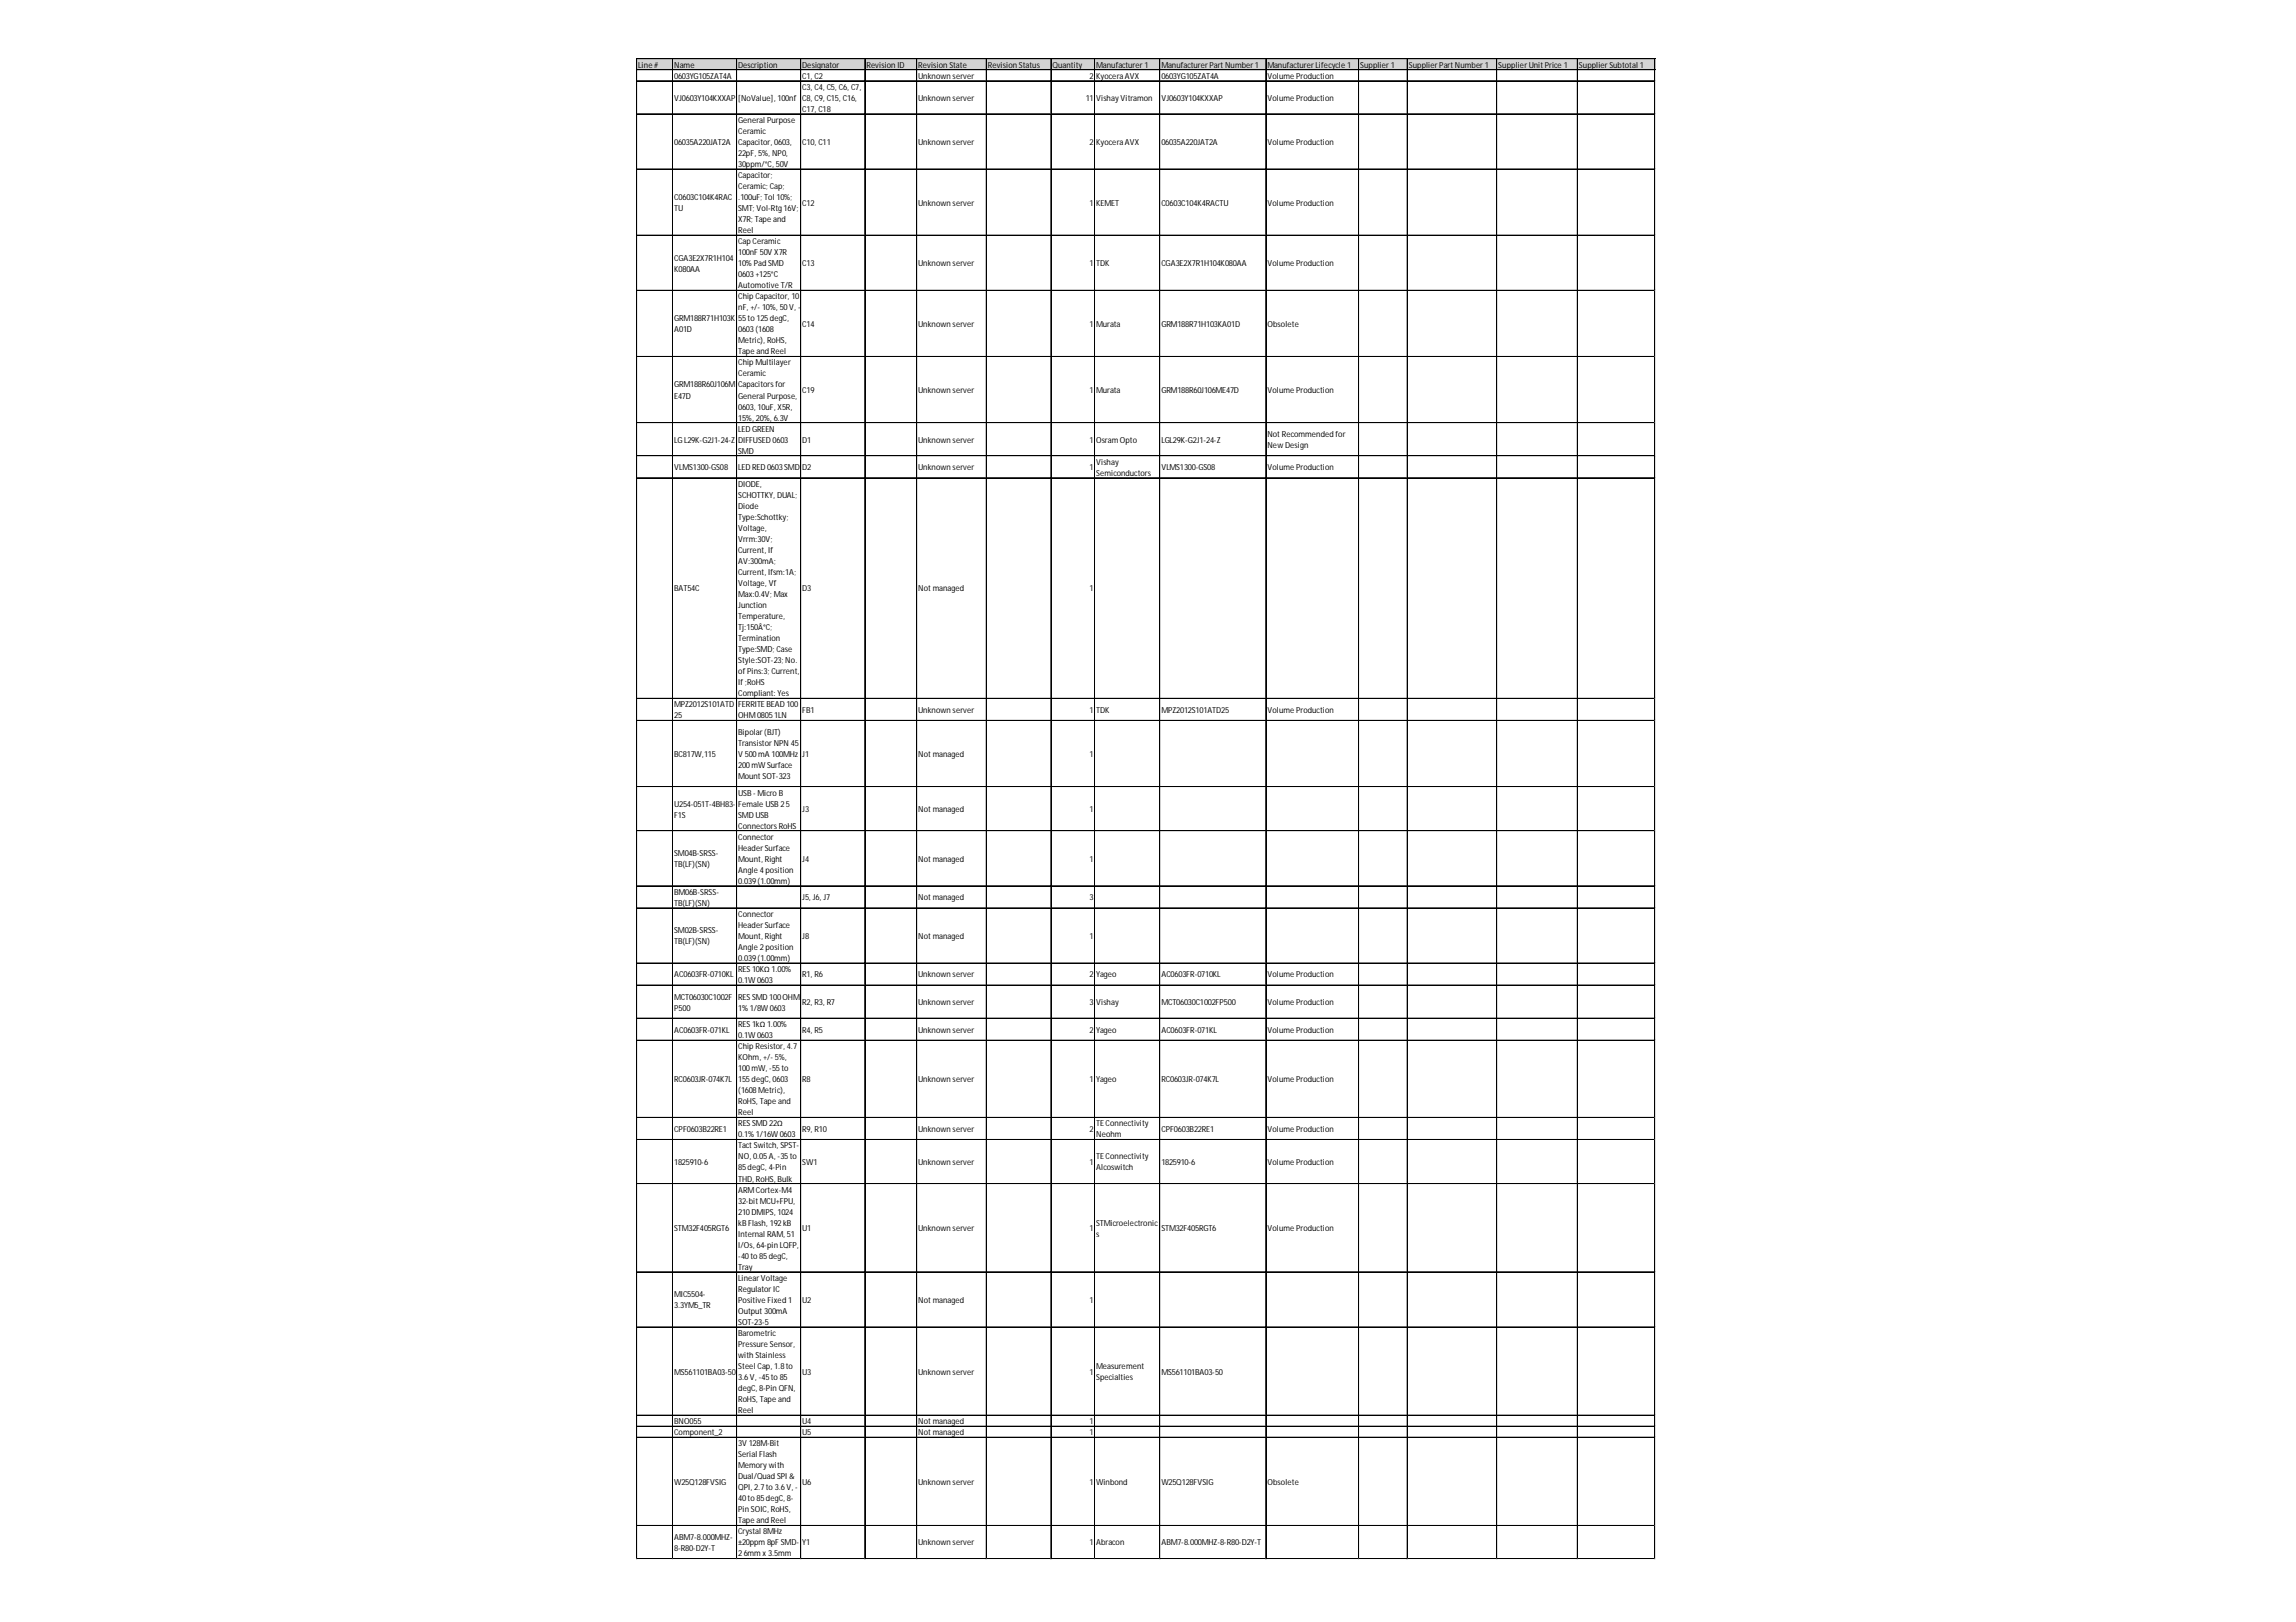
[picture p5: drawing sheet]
<svg xmlns="http://www.w3.org/2000/svg" width="297mm" height="210mm" viewBox="0 0 297 210" stroke-linecap="round" stroke-linejoin="round" font-family="sans-serif">
<defs><g id="words">
<g font-size="1.1">
<text x="82.6" y="8.8">Line #</text>
<text x="87.2" y="8.8">Name</text>
<text x="87.2" y="10.2">0603YG105ZAT4A</text>
<text x="95.5" y="8.8">Description</text>
<text x="103.8" y="8.8">Designator</text>
<text x="103.8" y="10.2">C1, C2</text>
<text x="103.8" y="11.6">C3, C4, C5, C6, C7,</text>
<text x="112.1" y="8.8">Revision ID</text>
<text x="118.8" y="8.8">Revision State</text>
<text x="118.8" y="10.2">Unknown server</text>
<text x="127.8" y="8.8">Revision Status</text>
<text x="136.2" y="8.8">Quantity</text>
<text x="141" y="10.2">2</text>
<text x="141.8" y="8.8">Manufacturer1</text>
<text x="141.8" y="10.2">Kyocera AVX</text>
<text x="150.2" y="8.8">ManufacturerPartNumber1</text>
<text x="150.2" y="10.2">0603YG105ZAT4A</text>
<text x="164" y="8.8">ManufacturerLifecycle 1</text>
<text x="164" y="10.2">Volume Production</text>
<text x="176" y="8.8">Supplier1</text>
<text x="182.3" y="8.8">SupplierPartNumber1</text>
<text x="193.8" y="8.8">SupplierUnitPrice 1</text>
<text x="204.3" y="8.8">SupplierSubtotal 1</text>
<text x="87.2" y="13">VJ0603Y104KXXAP</text>
<text x="95.5" y="13">[NoValue], 100nf</text>
<text x="95.5" y="15.9">General Purpose</text>
<text x="95.5" y="17.3">Ceramic</text>
<text x="103.8" y="13">C8, C9, C15, C16,</text>
<text x="103.8" y="14.5">C17, C18</text>
<text x="118.8" y="13">Unknown server</text>
<text x="140.5" y="13">11</text>
<text x="141.8" y="13">VishayVitramon</text>
<text x="150.2" y="13">VJ0603Y104KXXAP</text>
<text x="164" y="13">Volume Production</text>
<text x="87.2" y="18.7">06035A220JAT2A</text>
<text x="95.5" y="18.7">Capacitor, 0603,</text>
<text x="95.5" y="20.2">22pF, 5%, NP0,</text>
<text x="95.5" y="21.6">30ppm/°C, 50V</text>
<text x="95.5" y="23">Capacitor;</text>
<text x="103.8" y="18.7">C10, C11</text>
<text x="118.8" y="18.7">Unknown server</text>
<text x="141" y="18.7">2</text>
<text x="141.8" y="18.7">Kyocera AVX</text>
<text x="150.2" y="18.7">06035A220JAT2A</text>
<text x="164" y="18.7">Volume Production</text>
<text x="87.2" y="25.9">C0603C104K4RAC</text>
<text x="87.2" y="27.3">TU</text>
<text x="95.5" y="24.5">Ceramic; Cap;</text>
<text x="95.5" y="25.9">.100uF; Tol 10%;</text>
<text x="95.5" y="27.3">SMT; Vol-Rtg16V;</text>
<text x="95.5" y="28.7">X7R; Tape and</text>
<text x="103.8" y="26.6">C12</text>
<text x="118.8" y="26.6">Unknown server</text>
<text x="141" y="26.6">1</text>
<text x="141.8" y="26.6">KEMET</text>
<text x="150.2" y="26.6">C0603C104K4RACTU</text>
<text x="164" y="26.6">Volume Production</text>
<text x="87.2" y="33.7">CGA3E2X7R1H104</text>
<text x="87.2" y="35.2">K080AA</text>
<text x="95.5" y="30.2">Reel</text>
<text x="95.5" y="31.6">Cap Ceramic</text>
<text x="95.5" y="33">100nF 50V X7R</text>
<text x="95.5" y="34.4">10%Pad SMD</text>
<text x="95.5" y="35.9">0603+125°C</text>
<text x="103.8" y="34.4">C13</text>
<text x="118.8" y="34.4">Unknown server</text>
<text x="141" y="34.4">1</text>
<text x="141.8" y="34.4">TDK</text>
<text x="150.2" y="34.4">CGA3E2X7R1H104K080AA</text>
<text x="164" y="34.4">Volume Production</text>
<text x="87.2" y="41.6">GRM188R71H103K</text>
<text x="95.5" y="37.3">Automotive T/R</text>
<text x="95.5" y="38.7">Chip Capacitor, 10</text>
<text x="95.5" y="40.2">nF, +/- 10%, 50V, -</text>
<text x="95.5" y="41.6">55to 125degC,</text>
<text x="87.2" y="43">A01D</text>
<text x="95.5" y="43">0603(1608</text>
<text x="95.5" y="44.4">Metric), RoHS,</text>
<text x="95.5" y="45.9">Tape and Reel</text>
<text x="95.5" y="47.3">Chip Multilayer</text>
<text x="103.8" y="42.3">C14</text>
<text x="118.8" y="42.3">Unknown server</text>
<text x="141" y="42.3">1</text>
<text x="141.8" y="42.3">Murata</text>
<text x="150.2" y="42.3">GRM188R71H103KA01D</text>
<text x="164" y="42.3">Obsolete</text>
<text x="87.2" y="50.1">GRM188R60J106M</text>
<text x="87.2" y="51.6">E47D</text>
<text x="95.5" y="48.7">Ceramic</text>
<text x="95.5" y="50.1">Capacitorsfor</text>
<text x="95.5" y="51.6">General Purpose,</text>
<text x="95.5" y="53">0603, 10uF, X5R,</text>
<text x="103.8" y="50.9">C19</text>
<text x="118.8" y="50.9">Unknown server</text>
<text x="141" y="50.9">1</text>
<text x="141.8" y="50.9">Murata</text>
<text x="150.2" y="50.9">GRM188R60J106ME47D</text>
<text x="164" y="50.9">Volume Production</text>
<text x="87.2" y="57.3">LGL29K-G2J1-24-Z</text>
<text x="95.5" y="54.4">15%, 20%, 6.3V</text>
<text x="95.5" y="55.9">LED GREEN</text>
<text x="95.5" y="57.3">DIFFUSED 0603</text>
<text x="95.5" y="58.7">SMD</text>
<text x="103.8" y="57.3">D1</text>
<text x="118.8" y="57.3">Unknown server</text>
<text x="141" y="57.3">1</text>
<text x="141.8" y="57.3">Osram Opto</text>
<text x="150.2" y="57.3">LGL29K-G2J1-24-Z</text>
<text x="164" y="56.6">NotRecommended for</text>
<text x="164" y="58">NewDesign</text>
<text x="87.2" y="60.8">VLMS1300-GS08</text>
<text x="95.5" y="60.8">LED RED 0603SMD</text>
<text x="95.5" y="63">DIODE,</text>
<text x="95.5" y="64.4">SCHOTTKY, DUAL;</text>
<text x="95.5" y="65.8">Diode</text>
<text x="103.8" y="60.8">D2</text>
<text x="118.8" y="60.8">Unknown server</text>
<text x="141" y="60.8">1</text>
<text x="141.8" y="60.1">Vishay</text>
<text x="141.8" y="61.6">Semiconductors</text>
<text x="150.2" y="60.8">VLMS1300-GS08</text>
<text x="164" y="60.8">Volume Production</text>
<text x="95.5" y="67.3">Type:Schottky;</text>
<text x="95.5" y="68.7">Voltage,</text>
<text x="95.5" y="70.1">Vrrm:30V;</text>
<text x="95.5" y="71.6">Current, If</text>
<text x="87.2" y="76.5">BAT54C</text>
<text x="95.5" y="73">AV:300mA;</text>
<text x="95.5" y="74.4">Current, Ifsm:1A;</text>
<text x="95.5" y="75.8">Voltage, Vf</text>
<text x="95.5" y="77.3">Max:0.4V; Max</text>
<text x="103.8" y="76.5">D3</text>
<text x="118.8" y="76.5">Notmanaged</text>
<text x="141" y="76.5">1</text>
<text x="95.5" y="78.7">Junction</text>
<text x="95.5" y="80.1">Temperature,</text>
<text x="95.5" y="81.5">Tj:150Â°C;</text>
<text x="95.5" y="83">Termination</text>
<text x="95.5" y="84.4">Type:SMD; Case</text>
<text x="95.5" y="85.8">Style:SOT-23; No.</text>
<text x="95.5" y="87.2">ofPins:3; Current,</text>
<text x="95.5" y="88.7">If;RoHS</text>
<text x="87.2" y="91.5">MPZ2012S101ATD</text>
<text x="87.2" y="93">25</text>
<text x="95.5" y="90.1">Compliant: Yes</text>
<text x="95.5" y="91.5">FERRITEBEAD 100</text>
<text x="95.5" y="93">OHM08051LN</text>
<text x="95.5" y="95.1">Bipolar(BJT)</text>
<text x="103.8" y="92.2">FB1</text>
<text x="118.8" y="92.2">Unknown server</text>
<text x="141" y="92.2">1</text>
<text x="141.8" y="92.2">TDK</text>
<text x="150.2" y="92.2">MPZ2012S101ATD25</text>
<text x="164" y="92.2">Volume Production</text>
<text x="87.2" y="98">BC817W,115</text>
<text x="95.5" y="96.5">TransistorNPN 45</text>
<text x="95.5" y="98">V 500mA 100MHz</text>
<text x="95.5" y="99.4">200mWSurface</text>
<text x="95.5" y="100.8">Mount SOT-323</text>
<text x="103.8" y="98">J1</text>
<text x="118.8" y="98">Notmanaged</text>
<text x="141" y="98">1</text>
<text x="87.2" y="104.4">U254-051T-4BH83-</text>
<text x="87.2" y="105.8">F1S</text>
<text x="95.5" y="102.9">USB- Micro B</text>
<text x="95.5" y="104.4">Female USB25</text>
<text x="95.5" y="105.8">SMD USB</text>
<text x="95.5" y="107.2">ConnectorsRoHS</text>
<text x="103.8" y="105.1">J3</text>
<text x="118.8" y="105.1">Notmanaged</text>
<text x="141" y="105.1">1</text>
<text x="87.2" y="110.8">SM04B-SRSS-</text>
<text x="87.2" y="112.2">TB(LF)(SN)</text>
<text x="95.5" y="108.7">Connector</text>
<text x="95.5" y="110.1">HeaderSurface</text>
<text x="95.5" y="111.5">Mount, Right</text>
<text x="95.5" y="112.9">Angle 4position</text>
<text x="103.8" y="111.5">J4</text>
<text x="118.8" y="111.5">Notmanaged</text>
<text x="141" y="111.5">1</text>
<text x="87.2" y="115.8">BM06B-SRSS-</text>
<text x="87.2" y="117.2">TB(LF)(SN)</text>
<text x="95.5" y="114.4">0.039(1.00mm)</text>
<text x="95.5" y="118.6">Connector</text>
<text x="103.8" y="116.5">J5, J6, J7</text>
<text x="118.8" y="116.5">Notmanaged</text>
<text x="141" y="116.5">3</text>
<text x="87.2" y="120.8">SM02B-SRSS-</text>
<text x="87.2" y="122.2">TB(LF)(SN)</text>
<text x="95.5" y="120.1">HeaderSurface</text>
<text x="95.5" y="121.5">Mount, Right</text>
<text x="95.5" y="122.9">Angle 2position</text>
<text x="95.5" y="124.4">0.039(1.00mm)</text>
<text x="95.5" y="125.8">RES10KΩ 1.00%</text>
<text x="103.8" y="121.5">J8</text>
<text x="118.8" y="121.5">Notmanaged</text>
<text x="141" y="121.5">1</text>
<text x="87.2" y="126.5">AC0603FR-0710KL</text>
<text x="87.2" y="129.4">MCT06030C1002F</text>
<text x="87.2" y="130.8">P500</text>
<text x="95.5" y="127.2">0.1W0603</text>
<text x="95.5" y="129.4">RESSMD 100OHM</text>
<text x="95.5" y="130.8">1%1/8W0603</text>
<text x="103.8" y="126.5">R1, R6</text>
<text x="103.8" y="130.1">R2, R3, R7</text>
<text x="118.8" y="126.5">Unknown server</text>
<text x="118.8" y="130.1">Unknown server</text>
<text x="141" y="126.5">2</text>
<text x="141" y="130.1">3</text>
<text x="141.8" y="126.5">Yageo</text>
<text x="141.8" y="130.1">Vishay</text>
<text x="150.2" y="126.5">AC0603FR-0710KL</text>
<text x="150.2" y="130.1">MCT06030C1002FP500</text>
<text x="164" y="126.5">Volume Production</text>
<text x="164" y="130.1">Volume Production</text>
<text x="87.2" y="133.6">AC0603FR-071KL</text>
<text x="95.5" y="132.9">RES1kΩ 1.00%</text>
<text x="95.5" y="134.3">0.1W0603</text>
<text x="95.5" y="135.8">Chip Resistor, 4.7</text>
<text x="95.5" y="137.2">KOhm, +/- 5%,</text>
<text x="103.8" y="133.6">R4, R5</text>
<text x="118.8" y="133.6">Unknown server</text>
<text x="141" y="133.6">2</text>
<text x="141.8" y="133.6">Yageo</text>
<text x="150.2" y="133.6">AC0603FR-071KL</text>
<text x="164" y="133.6">Volume Production</text>
<text x="87.2" y="140.1">RC0603JR-074K7L</text>
<text x="95.5" y="138.6">100mW, -55to</text>
<text x="95.5" y="140.1">155degC, 0603</text>
<text x="95.5" y="141.5">(1608Metric),</text>
<text x="95.5" y="142.9">RoHS, Tape and</text>
<text x="103.8" y="140.1">R8</text>
<text x="118.8" y="140.1">Unknown server</text>
<text x="141" y="140.1">1</text>
<text x="141.8" y="140.1">Yageo</text>
<text x="150.2" y="140.1">RC0603JR-074K7L</text>
<text x="164" y="140.1">Volume Production</text>
<text x="87.2" y="146.5">CPF0603B22RE1</text>
<text x="95.5" y="144.3">Reel</text>
<text x="95.5" y="145.8">RESSMD 22Ω</text>
<text x="95.5" y="147.2">0.1%1/16W0603</text>
<text x="95.5" y="148.6">TactSwitch, SPST-</text>
<text x="103.8" y="146.5">R9, R10</text>
<text x="118.8" y="146.5">Unknown server</text>
<text x="141" y="146.5">2</text>
<text x="141.8" y="145.8">TEConnectivity</text>
<text x="141.8" y="147.2">Neohm</text>
<text x="150.2" y="146.5">CPF0603B22RE1</text>
<text x="164" y="146.5">Volume Production</text>
<text x="87.2" y="150.8">1825910-6</text>
<text x="95.5" y="150">NO, 0.05A, -35to</text>
<text x="95.5" y="151.5">85degC, 4-Pin</text>
<text x="95.5" y="152.9">THD, RoHS, Bulk</text>
<text x="95.5" y="154.3">ARMCortex-M4</text>
<text x="95.5" y="155.8">32-bitMCU+FPU,</text>
<text x="103.8" y="150.8">SW1</text>
<text x="118.8" y="150.8">Unknown server</text>
<text x="141" y="150.8">1</text>
<text x="141.8" y="150">TEConnectivity</text>
<text x="141.8" y="151.5">Alcoswitch</text>
<text x="150.2" y="150.8">1825910-6</text>
<text x="164" y="150.8">Volume Production</text>
<text x="87.2" y="159.3">STM32F405RGT6</text>
<text x="95.5" y="157.2">210DMIPS, 1024</text>
<text x="95.5" y="158.6">kBFlash, 192kB</text>
<text x="95.5" y="160">Internal RAM, 51</text>
<text x="95.5" y="161.5">I/Os, 64-pin LQFP,</text>
<text x="103.8" y="159.3">U1</text>
<text x="118.8" y="159.3">Unknown server</text>
<text x="141" y="159.3">1</text>
<text x="141.8" y="158.6">STMicroelectronic</text>
<text x="141.8" y="160">s</text>
<text x="150.2" y="159.3">STM32F405RGT6</text>
<text x="164" y="159.3">Volume Production</text>
<text x="87.2" y="167.9">MIC5504-</text>
<text x="95.5" y="162.9">-40to 85degC,</text>
<text x="95.5" y="164.3">Tray</text>
<text x="95.5" y="165.7">LinearVoltage</text>
<text x="95.5" y="167.2">RegulatorIC</text>
<text x="87.2" y="169.3">3.3YM5_TR</text>
<text x="95.5" y="168.6">Positive Fixed 1</text>
<text x="95.5" y="170">Output 300mA</text>
<text x="95.5" y="171.5">SOT-23-5</text>
<text x="95.5" y="172.9">Barometric</text>
<text x="103.8" y="168.6">U2</text>
<text x="118.8" y="168.6">Notmanaged</text>
<text x="141" y="168.6">1</text>
<text x="87.2" y="177.9">MS561101BA03-50</text>
<text x="95.5" y="174.3">Pressure Sensor,</text>
<text x="95.5" y="175.7">with Stainless</text>
<text x="95.5" y="177.2">Steel Cap, 1.8to</text>
<text x="95.5" y="178.6">3.6V, -45to 85</text>
<text x="103.8" y="177.9">U3</text>
<text x="118.8" y="177.9">Unknown server</text>
<text x="141" y="177.9">1</text>
<text x="141.8" y="177.2">Measurement</text>
<text x="141.8" y="178.6">Specialties</text>
<text x="150.2" y="177.9">MS561101BA03-50</text>
<text x="87.2" y="184.3">BNO055</text>
<text x="87.2" y="185.7">Component_2</text>
<text x="95.5" y="180">degC, 8-Pin QFN,</text>
<text x="95.5" y="181.4">RoHS, Tape and</text>
<text x="95.5" y="182.9">Reel</text>
<text x="103.8" y="184.3">U4</text>
<text x="103.8" y="185.7">U5</text>
<text x="118.8" y="184.3">Notmanaged</text>
<text x="118.8" y="185.7">Notmanaged</text>
<text x="141" y="184.3">1</text>
<text x="141" y="185.7">1</text>
<text x="95.5" y="187.2">3V 128M-Bit</text>
<text x="95.5" y="188.6">Serial Flash</text>
<text x="95.5" y="190">Memorywith</text>
<text x="95.5" y="191.4">Dual/Quad SPI &amp;</text>
<text x="87.2" y="192.1">W25Q128FVSIG</text>
<text x="95.5" y="192.9">QPI, 2.7to 3.6V, -</text>
<text x="95.5" y="194.3">40to 85degC, 8-</text>
<text x="95.5" y="195.7">Pin SOIC, RoHS,</text>
<text x="95.5" y="197.1">Tape and Reel</text>
<text x="103.8" y="192.1">U6</text>
<text x="118.8" y="192.1">Unknown server</text>
<text x="141" y="192.1">1</text>
<text x="141.8" y="192.1">Winbond</text>
<text x="150.2" y="192.1">W25Q128FVSIG</text>
<text x="164" y="192.1">Obsolete</text>
<text x="87.2" y="199.3">ABM7-8.000MHZ-</text>
<text x="87.2" y="200.7">8-R80-D2Y-T</text>
<text x="95.5" y="198.6">Crystal 8MHz</text>
<text x="95.5" y="200">±20ppm 8pF SMD-</text>
<text x="95.5" y="201.4">26mm x3.5mm</text>
<text x="103.8" y="200">Y1</text>
<text x="118.8" y="200">Unknown server</text>
<text x="141" y="200">1</text>
<text x="141.8" y="200">Abracon</text>
<text x="150.2" y="200">ABM7-8.000MHZ-8-R80-D2Y-T</text>
</g>
</g></defs>
<path d="M82.4 7.6h131.8v1.5h-131.8z" fill="#d3d3d3"/>
<g fill="none" stroke="#000" stroke-width=".13">
<path d="M82.4 7.6v194.2M82.4 7.6h131.7M82.4 9h131.7M82.4 9.1h131.7M82.4 10.4h131.7M82.4 10.5h131.7M82.4 14.7h131.7M82.4 14.8h131.7M87 7.7v194.1M95.3 7.7v194.1M103.6 7.7v194.1M111.9 7.7v194.1"/>
<path d="M118.6 7.7v194.1M127.6 7.7v194.1M136 7.7v194.1M141.6 7.7v194.1M150 7.7v194.1M150.1 7.7v194.1M163.8 7.7v194.1M175.8 7.7v194.1M182 7.7v194.1M182.1 7.7v194.1M193.6 7.7v194.1M193.7 7.7v194.1"/>
<path d="M204.1 7.7v194.1M214.1 7.7v194.1M82.4 21.9h131.7M82.4 30.4h131.7M82.4 30.5h131.7M82.4 37.6h131.7M82.4 46.1h131.7M82.4 46.2h131.7M82.4 54.7h131.7M82.4 59h131.7M82.4 61.8h131.7M82.4 61.9h131.7"/>
<path d="M82.4 90.4h131.7M82.4 93.2h131.7M82.4 93.3h131.7M82.4 101.8h131.7M82.4 107.5h131.7M82.4 114.6h131.7M82.4 114.7h131.7M82.4 117.5h131.7M82.4 124.6h131.7M82.4 124.7h131.7M82.4 127.5h131.7M82.4 131.8h131.7"/>
<path d="M82.4 134.6h131.7M82.4 144.6h131.7M82.4 147.5h131.7M82.4 153.2h131.7M82.4 164.6h131.7M82.4 171.7h131.7M82.4 171.8h131.7M82.4 183.1h131.7M82.4 183.2h131.7M82.4 184.6h131.7M82.4 186h131.7M82.4 197.4h131.7"/>
<path d="M82.4 201.7h131.7"/>
</g>
<path d="M82.4 201.8h.1" fill="none" stroke="#dadcdd" stroke-width=".13"/>
<path d="M87 201.8h.1" fill="none" stroke="#dadcdd" stroke-width=".13"/>
<path d="M87 201.8h.1z" fill="#dadcdd"/>
<path d="M95.3 201.8h.1" fill="none" stroke="#dadcdd" stroke-width=".13"/>
<path d="M95.3 201.8h.1z" fill="#dadcdd"/>
<path d="M103.6 201.8h.1" fill="none" stroke="#dadcdd" stroke-width=".13"/>
<path d="M103.6 201.8h.1z" fill="#dadcdd"/>
<path d="M111.9 201.8h.1" fill="none" stroke="#dadcdd" stroke-width=".13"/>
<path d="M118.6 201.8h.1" fill="none" stroke="#dadcdd" stroke-width=".13"/>
<path d="M118.6 201.8h.1z" fill="#dadcdd"/>
<path d="M127.6 201.8h.1" fill="none" stroke="#dadcdd" stroke-width=".13"/>
<path d="M127.6 201.8h.1z" fill="#dadcdd"/>
<path d="M136 201.8h.1" fill="none" stroke="#dadcdd" stroke-width=".13"/>
<path d="M141.6 201.8h.1" fill="none" stroke="#dadcdd" stroke-width=".13"/>
<path d="M141.6 201.8h.1z" fill="#dadcdd"/>
<path d="M150 201.8h.1" fill="none" stroke="#dadcdd" stroke-width=".13"/>
<path d="M150 201.8h.1z" fill="#dadcdd"/>
<path d="M163.8 201.8h.1" fill="none" stroke="#dadcdd" stroke-width=".13"/>
<path d="M175.8 201.8h.1" fill="none" stroke="#dadcdd" stroke-width=".13"/>
<path d="M182 201.8h.1" fill="none" stroke="#dadcdd" stroke-width=".13"/>
<path d="M182 201.8h.1z" fill="#dadcdd"/>
<path d="M193.6 201.8h.1" fill="none" stroke="#dadcdd" stroke-width=".13"/>
<path d="M193.6 201.8h.1z" fill="#dadcdd"/>
<path d="M204.1 201.8h.1" fill="none" stroke="#dadcdd" stroke-width=".13"/>
<path d="M214.1 201.8h.1" fill="none" stroke="#dadcdd" stroke-width=".13"/>
<path d="M214.1 10.4h.1" fill="none" stroke="#dadcdd" stroke-width=".13"/>
<path d="M214.1 10.4l.1 .1z" fill="#dadcdd"/>
<path d="M214.1 14.7h.1" fill="none" stroke="#dadcdd" stroke-width=".13"/>
<path d="M214.1 14.7l.1 .1z" fill="#dadcdd"/>
<path d="M214.1 21.9h.1" fill="none" stroke="#dadcdd" stroke-width=".13"/>
<path d="M214.1 21.9h.1z" fill="#dadcdd"/>
<path d="M214.1 30.4h.1" fill="none" stroke="#dadcdd" stroke-width=".13"/>
<path d="M214.1 30.4l.1 .1z" fill="#dadcdd"/>
<path d="M214.1 37.6h.1" fill="none" stroke="#dadcdd" stroke-width=".13"/>
<path d="M214.1 37.6h.1z" fill="#dadcdd"/>
<path d="M214.1 46.1h.1" fill="none" stroke="#dadcdd" stroke-width=".13"/>
<path d="M214.1 46.1l.1 .1z" fill="#dadcdd"/>
<path d="M214.1 54.7h.1" fill="none" stroke="#dadcdd" stroke-width=".13"/>
<path d="M214.1 54.7l.1 .1z" fill="#dadcdd"/>
<path d="M214.1 59h.1" fill="none" stroke="#dadcdd" stroke-width=".13"/>
<path d="M214.1 59h.1z" fill="#dadcdd"/>
<path d="M214.1 61.8h.1" fill="none" stroke="#dadcdd" stroke-width=".13"/>
<path d="M214.1 61.8l.1 .1z" fill="#dadcdd"/>
<path d="M214.1 90.4h.1" fill="none" stroke="#dadcdd" stroke-width=".13"/>
<path d="M214.1 90.4h.1z" fill="#dadcdd"/>
<path d="M214.1 93.2h.1" fill="none" stroke="#dadcdd" stroke-width=".13"/>
<path d="M214.1 93.2l.1 .1z" fill="#dadcdd"/>
<path d="M214.1 101.8h.1" fill="none" stroke="#dadcdd" stroke-width=".13"/>
<path d="M214.1 101.8l.1 .1z" fill="#dadcdd"/>
<path d="M214.1 107.5h.1" fill="none" stroke="#dadcdd" stroke-width=".13"/>
<path d="M214.1 107.5l.1 .1z" fill="#dadcdd"/>
<path d="M214.1 114.6h.1" fill="none" stroke="#dadcdd" stroke-width=".13"/>
<path d="M214.1 114.6l.1 .1z" fill="#dadcdd"/>
<path d="M214.1 117.5h.1" fill="none" stroke="#dadcdd" stroke-width=".13"/>
<path d="M214.1 117.5l.1 .1z" fill="#dadcdd"/>
<path d="M214.1 124.6h.1" fill="none" stroke="#dadcdd" stroke-width=".13"/>
<path d="M214.1 124.6l.1 .1z" fill="#dadcdd"/>
<path d="M214.1 127.5h.1" fill="none" stroke="#dadcdd" stroke-width=".13"/>
<path d="M214.1 127.5h.1z" fill="#dadcdd"/>
<path d="M214.1 131.8h.1" fill="none" stroke="#dadcdd" stroke-width=".13"/>
<path d="M214.1 131.8h.1z" fill="#dadcdd"/>
<path d="M214.1 134.6h.1" fill="none" stroke="#dadcdd" stroke-width=".13"/>
<path d="M214.1 134.6l.1 .1z" fill="#dadcdd"/>
<path d="M214.1 144.6h.1" fill="none" stroke="#dadcdd" stroke-width=".13"/>
<path d="M214.1 144.6l.1 .1z" fill="#dadcdd"/>
<path d="M214.1 147.5h.1" fill="none" stroke="#dadcdd" stroke-width=".13"/>
<path d="M214.1 147.5h.1z" fill="#dadcdd"/>
<path d="M214.1 153.2h.1" fill="none" stroke="#dadcdd" stroke-width=".13"/>
<path d="M214.1 153.2h.1z" fill="#dadcdd"/>
<path d="M214.1 164.6h.1" fill="none" stroke="#dadcdd" stroke-width=".13"/>
<path d="M214.1 164.6l.1 .1z" fill="#dadcdd"/>
<path d="M214.1 171.7h.1" fill="none" stroke="#dadcdd" stroke-width=".13"/>
<path d="M214.1 171.7l.1 .1z" fill="#dadcdd"/>
<path d="M214.1 183.1h.1" fill="none" stroke="#dadcdd" stroke-width=".13"/>
<path d="M214.1 183.1l.1 .1z" fill="#dadcdd"/>
<path d="M214.1 184.6h.1" fill="none" stroke="#dadcdd" stroke-width=".13"/>
<path d="M214.1 184.6h.1z" fill="#dadcdd"/>
<path d="M214.1 186h.1" fill="none" stroke="#dadcdd" stroke-width=".13"/>
<path d="M214.1 186l.1 .1z" fill="#dadcdd"/>
<path d="M214.1 197.4h.1" fill="none" stroke="#dadcdd" stroke-width=".13"/>
<path d="M214.1 197.4l.1 .1z" fill="#dadcdd"/>
<path d="M214.1 201.7h.1" fill="none" stroke="#dadcdd" stroke-width=".13"/>
<path d="M214.1 201.7l.1 .1z" fill="#dadcdd"/>
<use href="#words"/>
</svg>
